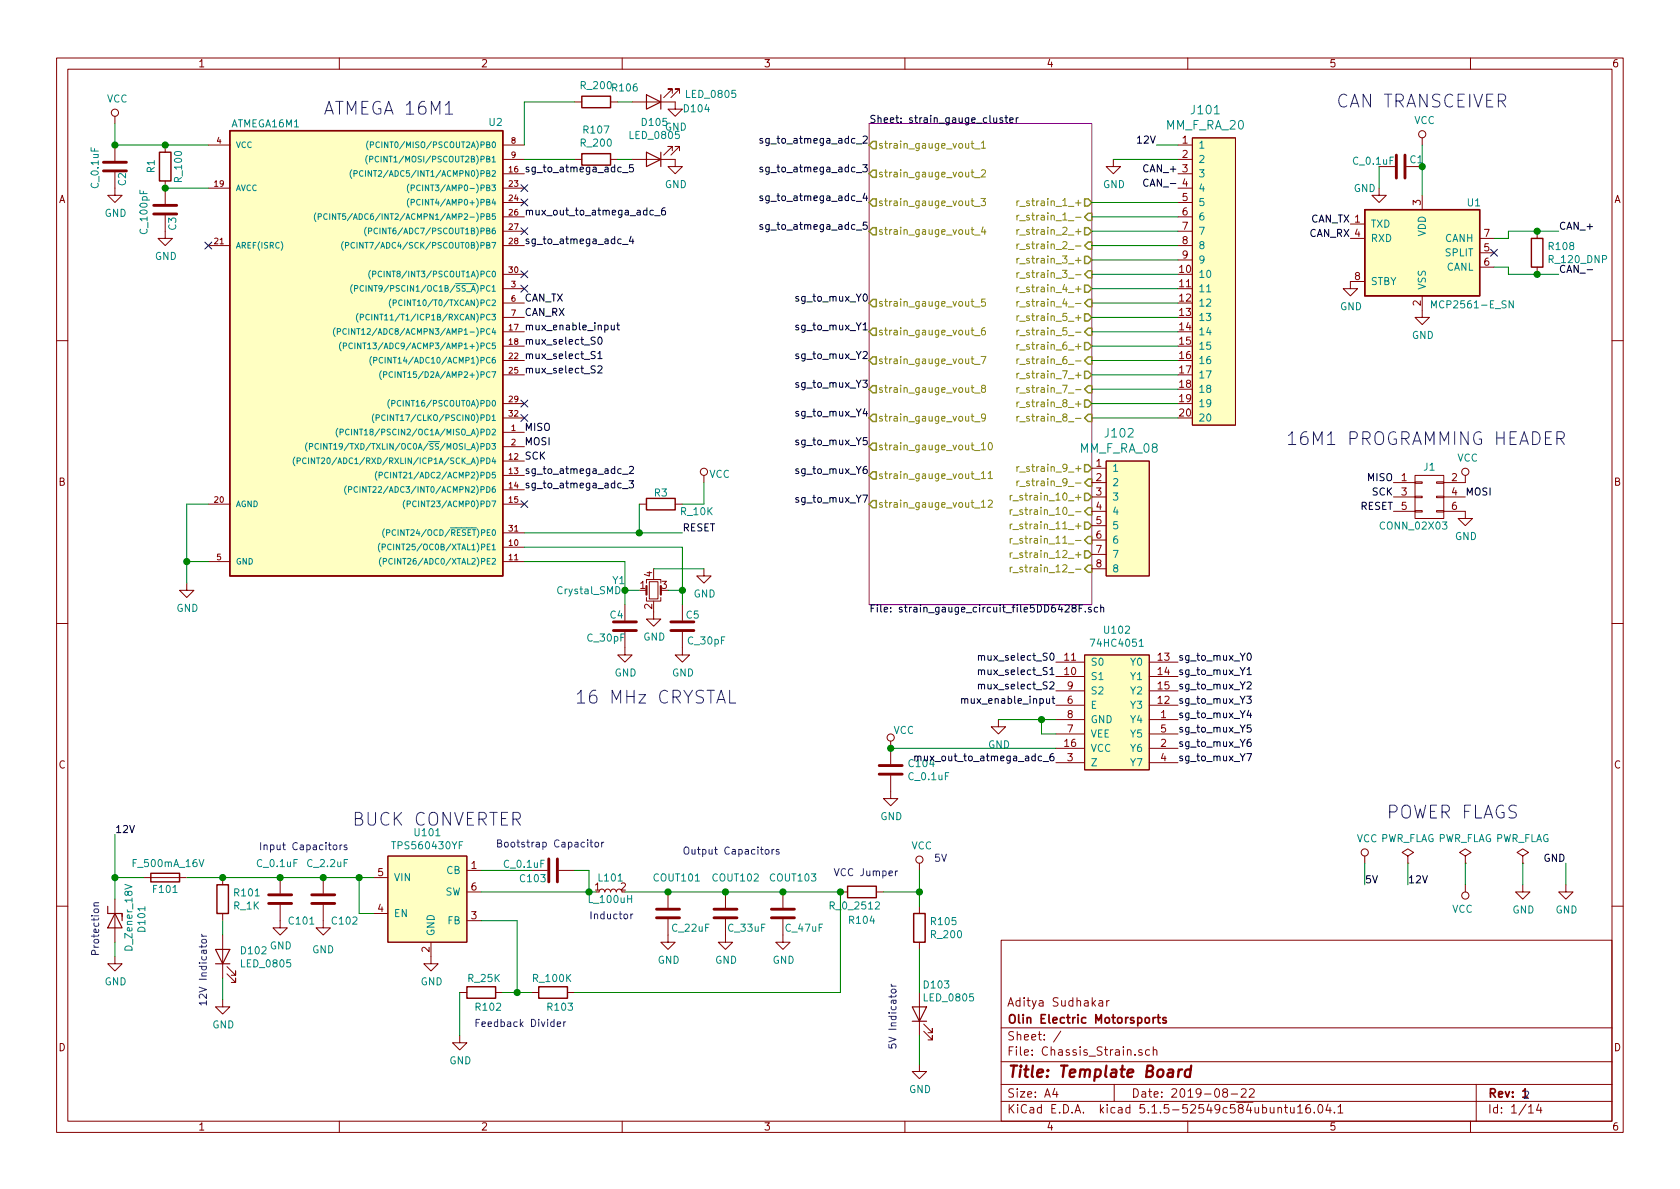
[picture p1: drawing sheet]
<svg xmlns="http://www.w3.org/2000/svg" width="297mm" height="210mm" viewBox="0 0 297 210" stroke-linecap="round" stroke-linejoin="round" font-family="sans-serif">
<defs><g id="words">
<g font-size="3.1" fill="#0000c2">
<text x="57.1" y="20.3">ATMEGA 16M1</text>
<text x="236.2" y="19">CAN TRANSCEIVER</text>
<text x="227.3" y="78.7">16M1 PROGRAMMING HEADER</text>
<text x="101.6" y="124.5">16 MHz CRYSTAL</text>
<text x="62.2" y="146">BUCK CONVERTER</text>
<text x="245.1" y="144.8">POWER FLAGS</text>
</g>
<text font-size="2.8" fill="#840000" x="178" y="190.5">Title: Template Board</text>
<g font-size="2.1" fill="#008484">
<text x="206.2" y="22.9">MM_F_RA_20</text>
<text x="210.8" y="20.2">J101</text>
<text x="195.5" y="77.4">J102</text>
<text x="191" y="80.1">MM_F_RA_08</text>
</g>
<g font-size="2.1" fill="#840000">
<text x="178" y="178">Aditya Sudhakar</text>
<text x="178" y="184">Sheet: /</text>
<text x="178" y="181">Olin Electric Motorsports</text>
<text x="178" y="186.7">File: Chassis_Strain.sch</text>
<text x="178" y="196.9">KiCad E.D.A. kicad 5.1.5-52549c584ubuntu16.04.1</text>
<text x="178" y="194.1">Size: A4</text>
<text x="200" y="194.1">Date: 2019-08-22</text>
<text x="263" y="194.1">Rev: 1</text>
<text x="263" y="196.9">Id: 1/14</text>
</g>
<g font-size="1.8" fill="#840000">
<text x="35" y="11.9">1</text>
<text x="85" y="11.9">2</text>
<text x="135" y="11.9">3</text>
<text x="185" y="11.9">4</text>
<text x="235" y="11.9">5</text>
<text x="285" y="11.9">6</text>
<text x="209.1" y="25.4">1</text>
<text x="209.1" y="27.9">2</text>
<text x="10.4" y="35.9">A</text>
<text x="209.1" y="35.6">5</text>
<text x="285.4" y="35.9">A</text>
<text x="209.1" y="38.1">6</text>
<text x="209.1" y="40.6">7</text>
<text x="251.2" y="36.3" transform="rotate(-90 251.2 36.3)">3</text>
<text x="262.4" y="41.9">7</text>
<text x="209.1" y="43.2">8</text>
<text x="209.1" y="45.7">9</text>
<text x="262.4" y="44.4">5</text>
<text x="262.4" y="47">6</text>
<text x="208.6" y="48.3">10</text>
<text x="208.6" y="50.8">11</text>
<text x="208.6" y="53.3">12</text>
<text x="239.5" y="49.5">8</text>
<text x="208.6" y="55.9">13</text>
<text x="208.6" y="58.4">14</text>
<text x="251.2" y="54.1" transform="rotate(-90 251.2 54.1)">2</text>
<text x="208.6" y="61">15</text>
<text x="208.6" y="63.5">16</text>
<text x="208.6" y="66">17</text>
<text x="208.6" y="68.6">18</text>
<text x="208.6" y="71.1">19</text>
<text x="208.6" y="73.7">20</text>
<text x="193.8" y="82.5">1</text>
<text x="10.4" y="85.9">B</text>
<text x="193.8" y="85.1">2</text>
<text x="193.8" y="87.6">3</text>
<text x="247.8" y="85.1">1</text>
<text x="247.8" y="87.6">3</text>
<text x="256.7" y="85.1">2</text>
<text x="256.7" y="87.6">4</text>
<text x="285.4" y="85.9">B</text>
<text x="193.8" y="90.2">4</text>
<text x="193.8" y="92.7">5</text>
<text x="193.8" y="95.2">6</text>
<text x="247.8" y="90.2">5</text>
<text x="256.7" y="90.2">6</text>
<text x="193.8" y="97.8">7</text>
<text x="193.8" y="100.3">8</text>
<text x="113.2" y="104.1">1</text>
<text x="115.3" y="107.7" transform="rotate(-90 115.3 107.7)">2</text>
<text x="115.3" y="102" transform="rotate(-90 115.3 102)">4</text>
<text x="117" y="104.1">3</text>
<text x="188.3" y="119.4">10</text>
<text x="188.3" y="116.8">11</text>
<text x="204.8" y="116.8">13</text>
<text x="204.8" y="119.4">14</text>
<text x="188.7" y="124.5">6</text>
<text x="188.7" y="121.9">9</text>
<text x="204.8" y="124.5">12</text>
<text x="204.8" y="121.9">15</text>
<text x="188.7" y="129.5">7</text>
<text x="188.7" y="127">8</text>
<text x="205.3" y="127">1</text>
<text x="205.3" y="129.5">5</text>
<text x="10.4" y="135.9">C</text>
<text x="188.3" y="132.1">16</text>
<text x="188.7" y="134.6">3</text>
<text x="205.3" y="132.1">2</text>
<text x="205.3" y="134.6">4</text>
<text x="285.4" y="135.9">C</text>
<text x="66.8" y="154.9">5</text>
<text x="83.3" y="153.7">1</text>
<text x="66.8" y="161.3">4</text>
<text x="83.3" y="157.5">6</text>
<text x="105.2" y="157.5">1</text>
<text x="83.3" y="162.6">3</text>
<text x="75.9" y="168.4" transform="rotate(-90 75.9 168.4)">2</text>
<text x="10.4" y="185.9">D</text>
<text x="285.4" y="185.9">D</text>
<text x="35" y="199.9">1</text>
<text x="85" y="199.9">2</text>
<text x="135" y="199.9">3</text>
<text x="185" y="199.9">4</text>
<text x="235" y="199.9">5</text>
<text x="285" y="199.9">6</text>
</g>
<g font-size="1.8" fill="#008484">
<text x="102.8" y="15.8">R_200 R106</text>
<text x="121.5" y="17.3">LED_0805</text>
<text x="18.9" y="18.1">VCC</text>
<text x="40.9" y="22.5">ATMEGA16M1</text>
<text x="86.5" y="22.3">U2</text>
<text x="103.3" y="23.6">R107</text>
<text x="113.6" y="22.3">D105</text>
<text x="117.6" y="23.1">GND</text>
<text x="121.1" y="19.9">D104</text>
<text x="250" y="21.9">VCC</text>
<text x="102.8" y="25.9">R_200</text>
<text x="111.5" y="24.6">LED_0805</text>
<text x="211.8" y="26.3">1</text>
<text x="211.8" y="28.8">2</text>
<text x="239.4" y="29.1">C_0.1uF</text>
<text x="249.3" y="28.9">C1</text>
<text x="17.4" y="33.1" transform="rotate(-90 17.4 33.1)">C_0.1uF</text>
<text x="22.3" y="32.8" transform="rotate(-90 22.3 32.8)">C2</text>
<text x="27.4" y="30.5" transform="rotate(-90 27.4 30.5)">R1</text>
<text x="32.2" y="32.1" transform="rotate(-90 32.2 32.1)">R_100</text>
<text x="117.6" y="33.3">GND</text>
<text x="195" y="33.3">GND</text>
<text x="211.8" y="31.4">3</text>
<text x="211.8" y="33.9">4</text>
<text x="239.3" y="34">GND</text>
<text x="18.5" y="38.3">GND</text>
<text x="26.1" y="41.2" transform="rotate(-90 26.1 41.2)">C_100pF</text>
<text x="31.2" y="40.7" transform="rotate(-90 31.2 40.7)">C3</text>
<text x="211.8" y="36.4">5</text>
<text x="211.8" y="39">6</text>
<text x="211.8" y="41.5">7</text>
<text x="242.3" y="40.3">TXD</text>
<text x="252.1" y="41.8" transform="rotate(-90 252.1 41.8)">VDD</text>
<text x="259.5" y="36.5">U1</text>
<text x="27.4" y="46">GND</text>
<text x="211.8" y="44.1">8</text>
<text x="211.8" y="46.6">9</text>
<text x="242.3" y="42.8">RXD</text>
<text x="255.5" y="42.8">CANH</text>
<text x="255.6" y="45.3">SPLIT</text>
<text x="255.7" y="47.9">CANL</text>
<text x="274" y="44.2">R108</text>
<text x="274" y="46.5">R_120_DNP</text>
<text x="211.8" y="49.1">10</text>
<text x="211.8" y="51.7">11</text>
<text x="242.3" y="50.4">STBY</text>
<text x="252.1" y="51.3" transform="rotate(-90 252.1 51.3)">VSS</text>
<text x="211.8" y="54.2">12</text>
<text x="211.8" y="56.8">13</text>
<text x="211.8" y="59.3">14</text>
<text x="236.9" y="54.9">GND</text>
<text x="249.6" y="59.9">GND</text>
<text x="253.8" y="54.5">MCP2561-E_SN</text>
<text x="211.8" y="61.8">15</text>
<text x="211.8" y="64.4">16</text>
<text x="211.8" y="66.9">17</text>
<text x="211.8" y="69.5">18</text>
<text x="211.8" y="72">19</text>
<text x="211.8" y="74.5">20</text>
<text x="196.6" y="83.4">1</text>
<text x="251.8" y="83.2">J1</text>
<text x="257.7" y="81.6">VCC</text>
<text x="115.7" y="87.8">R3</text>
<text x="125.4" y="84.5">VCC</text>
<text x="196.6" y="86">2</text>
<text x="196.6" y="88.5">3</text>
<text x="120.4" y="91.1">R_10K</text>
<text x="196.6" y="91.1">4</text>
<text x="196.6" y="93.6">5</text>
<text x="244.3" y="93.6">CONN_02X03</text>
<text x="257.3" y="95.5">GND</text>
<text x="196.6" y="96.1">6</text>
<text x="196.6" y="98.7">7</text>
<text x="196.6" y="101.2">8</text>
<text x="98.7" y="105.1">Crystal_SMD</text>
<text x="108.4" y="103.3">Y1</text>
<text x="122.6" y="105.7">GND</text>
<text x="31.2" y="108.2">GND</text>
<text x="103.9" y="113.5">C_30pF</text>
<text x="107.9" y="109.4">C4</text>
<text x="113.7" y="113.3">GND</text>
<text x="121.4" y="109.4">C5</text>
<text x="121.7" y="114">C_30pF</text>
<text x="195.4" y="112.1">U102</text>
<text x="108.7" y="119.6">GND</text>
<text x="118.8" y="119.6">GND</text>
<text x="192.8" y="117.7">S0</text>
<text x="193.3" y="114.4">74HC4051</text>
<text x="200" y="117.7">Y0</text>
<text x="192.8" y="120.3">S1</text>
<text x="192.8" y="125.3">E</text>
<text x="192.8" y="122.8">S2</text>
<text x="200" y="125.3">Y3</text>
<text x="200" y="120.3">Y1</text>
<text x="200" y="122.8">Y2</text>
<text x="158" y="129.8">VCC</text>
<text x="192.8" y="130.4">VEE</text>
<text x="192.8" y="127.9">GND</text>
<text x="200" y="127.9">Y4</text>
<text x="200" y="130.4">Y5</text>
<text x="160.8" y="138">C_0.1uF</text>
<text x="160.8" y="135.7">C104</text>
<text x="174.7" y="132.3">GND</text>
<text x="192.8" y="133">VCC</text>
<text x="192.8" y="135.5">Z</text>
<text x="200" y="133">Y6</text>
<text x="200" y="135.5">Y7</text>
<text x="73.5" y="147.9">U101</text>
<text x="155.7" y="145">GND</text>
<text x="239.9" y="148.9">VCC PWR_FLAG PWR_FLAG PWR_FLAG</text>
<text x="23.7" y="153.3">F_500mA_16V</text>
<text x="45.6" y="153.3">C_0.1uF</text>
<text x="54.5" y="153.3">C_2.2uF</text>
<text x="69.6" y="155.8">VIN</text>
<text x="69.8" y="150.2">TPS560430YF</text>
<text x="79" y="154.6">CB</text>
<text x="89.3" y="153.5">C_0.1uF</text>
<text x="105.9" y="155.9">L101</text>
<text x="115.7" y="155.9">COUT101</text>
<text x="126.1" y="155.9">COUT102</text>
<text x="136.3" y="155.9">COUT103</text>
<text x="161.1" y="150.2">VCC</text>
<text x="27.2" y="157.9">F101</text>
<text x="41.3" y="160.8">R_1K</text>
<text x="41.6" y="158.5">R101</text>
<text x="78.7" y="158.4">SW</text>
<text x="92.1" y="156">C103</text>
<text x="104.3" y="159.7">L_100uH</text>
<text x="109.8" y="157.5">2</text>
<text x="147.1" y="160.8">R_0_2512</text>
<text x="256.7" y="161.4">VCC</text>
<text x="267.4" y="161.5">GND</text>
<text x="275" y="161.5">GND</text>
<text x="23.4" y="167.9" transform="rotate(-90 23.4 167.9)">D_Zener_18V</text>
<text x="25.7" y="164.7" transform="rotate(-90 25.7 164.7)">D101</text>
<text x="47.7" y="167.9">GND</text>
<text x="51.2" y="163.5">C101</text>
<text x="58.8" y="163.5">C102</text>
<text x="69.6" y="162.2">EN</text>
<text x="76.8" y="165.6" transform="rotate(-90 76.8 165.6)">GND</text>
<text x="79.2" y="163.4">FB</text>
<text x="118.9" y="164.8">C_22uF</text>
<text x="128.8" y="164.8">C_33uF</text>
<text x="139" y="164.8">C_47uF</text>
<text x="150.3" y="163.4">R104</text>
<text x="164.7" y="163.6">R105</text>
<text x="164.7" y="165.9">R_200</text>
<text x="42.7" y="168.8">D102</text>
<text x="42.8" y="171.1">LED_0805</text>
<text x="55.2" y="168.6">GND</text>
<text x="82.8" y="173.7">R_25K</text>
<text x="94.4" y="173.7">R_100K</text>
<text x="116.3" y="170.4">GND</text>
<text x="126.4" y="170.4">GND</text>
<text x="136.6" y="170.4">GND</text>
<text x="18.5" y="174.2">GND</text>
<text x="74.4" y="174.2">GND</text>
<text x="84.2" y="178.7">R102</text>
<text x="96.9" y="178.7">R103</text>
<text x="163.5" y="174.8">D103</text>
<text x="163.6" y="177.1">LED_0805</text>
<text x="37.5" y="181.9">GND</text>
<text x="79.5" y="188.2">GND</text>
<text x="160.7" y="193.3">GND</text>
</g>
<g font-size="1.8">
<text x="153.7" y="21.7">Sheet: strain_gauge_cluster</text>
<text x="135.8" y="25.4">sg_to_atmega_adc_2</text>
<text x="201.3" y="25.4">12V</text>
<text x="92.7" y="30.5">sg_to_atmega_adc_5</text>
<text x="135.8" y="30.5">sg_to_atmega_adc_3</text>
<text x="135.8" y="35.6">sg_to_atmega_adc_4</text>
<text x="202.4" y="30.5">CAN_+ 3</text>
<text x="202.9" y="33">CAN_- 4</text>
<text x="92.7" y="38.1">mux_out_to_atmega_adc_6</text>
<text x="135.8" y="40.6">sg_to_atmega_adc_5</text>
<text x="231.5" y="41.9">CAN_RX 4</text>
<text x="231.7" y="39.4">CAN_TX 1</text>
<text x="275.6" y="40.6">CAN_+</text>
<text x="92.7" y="43.2">sg_to_atmega_adc_4</text>
<text x="92.7" y="53.3">CAN_TX</text>
<text x="141.2" y="53.3">sg_to_mux_Y0</text>
<text x="275.6" y="48.3">CAN_-</text>
<text x="92.7" y="55.9">CAN_RX</text>
<text x="92.7" y="58.4">mux_enable_input</text>
<text x="141.2" y="58.4">sg_to_mux_Y1</text>
<text x="92.7" y="61">mux_select_S0</text>
<text x="92.7" y="63.5">mux_select_S1</text>
<text x="141.2" y="63.5">sg_to_mux_Y2</text>
<text x="92.7" y="66">mux_select_S2</text>
<text x="141.2" y="68.6">sg_to_mux_Y3</text>
<text x="92.7" y="76.2">MISO</text>
<text x="141.2" y="73.7">sg_to_mux_Y4</text>
<text x="92.7" y="78.7">MOSI</text>
<text x="92.7" y="81.3">SCK</text>
<text x="92.7" y="83.8">sg_to_atmega_adc_2</text>
<text x="141.2" y="78.7">sg_to_mux_Y5</text>
<text x="141.2" y="83.8">sg_to_mux_Y6</text>
<text x="92.7" y="86.4">sg_to_atmega_adc_3</text>
<text x="141.2" y="88.9">sg_to_mux_Y7</text>
<text x="241.9" y="85.1">MISO</text>
<text x="242.6" y="87.6">SCK</text>
<text x="259.1" y="87.6">MOSI</text>
<text x="120.6" y="94">RESET</text>
<text x="240.5" y="90.2">RESET</text>
<text x="153.7" y="108.3">File: strain_gauge_circuit_file5DD6428F.sch</text>
<text x="173.9" y="116.8">mux_select_S0</text>
<text x="173.9" y="119.4">mux_select_S1</text>
<text x="208.3" y="116.8">sg_to_mux_Y0</text>
<text x="208.3" y="119.4">sg_to_mux_Y1</text>
<text x="171.2" y="124.5">mux_enable_input</text>
<text x="173.9" y="121.9">mux_select_S2</text>
<text x="208.3" y="121.9">sg_to_mux_Y2</text>
<text x="208.3" y="124.5">sg_to_mux_Y3</text>
<text x="208.3" y="127">sg_to_mux_Y4</text>
<text x="208.3" y="129.5">sg_to_mux_Y5</text>
<text x="163.5" y="134.6">mux_out_to_atmega_adc_6</text>
<text x="208.3" y="132.1">sg_to_mux_Y6</text>
<text x="208.3" y="134.6">sg_to_mux_Y7</text>
<text x="20.3" y="147.3">12V</text>
<text x="272.9" y="152.4">GND</text>
<text x="241.3" y="156.2">5V</text>
<text x="248.9" y="156.2">12V</text>
</g>
<g font-size="1.8" fill="#848400">
<text x="155.2" y="26.3">strain_gauge_vout_1</text>
<text x="155.2" y="31.4">strain_gauge_vout_2</text>
<text x="155.2" y="36.4">strain_gauge_vout_3</text>
<text x="155.2" y="41.5">strain_gauge_vout_4</text>
<text x="181.1" y="36.4">r_strain_1_+</text>
<text x="181.1" y="41.5">r_strain_2_+</text>
<text x="181.5" y="39">r_strain_1_-</text>
<text x="181.1" y="46.6">r_strain_3_+</text>
<text x="181.5" y="44.1">r_strain_2_-</text>
<text x="181.1" y="51.7">r_strain_4_+</text>
<text x="181.5" y="49.1">r_strain_3_-</text>
<text x="155.2" y="54.2">strain_gauge_vout_5</text>
<text x="155.2" y="59.3">strain_gauge_vout_6</text>
<text x="181.1" y="56.8">r_strain_5_+</text>
<text x="181.5" y="54.2">r_strain_4_-</text>
<text x="181.5" y="59.3">r_strain_5_-</text>
<text x="155.2" y="64.4">strain_gauge_vout_7</text>
<text x="181.1" y="61.8">r_strain_6_+</text>
<text x="181.5" y="64.4">r_strain_6_-</text>
<text x="155.2" y="69.5">strain_gauge_vout_8</text>
<text x="181.1" y="66.9">r_strain_7_+</text>
<text x="181.5" y="69.5">r_strain_7_-</text>
<text x="155.2" y="74.5">strain_gauge_vout_9</text>
<text x="181.1" y="72">r_strain_8_+</text>
<text x="181.5" y="74.5">r_strain_8_-</text>
<text x="155.2" y="79.6">strain_gauge_vout_10</text>
<text x="181.1" y="83.4">r_strain_9_+</text>
<text x="155.2" y="84.7">strain_gauge_vout_11</text>
<text x="155.2" y="89.8">strain_gauge_vout_12</text>
<text x="180.1" y="88.5">r_strain_10_+</text>
<text x="181.5" y="86">r_strain_9_-</text>
<text x="180.1" y="93.6">r_strain_11_+</text>
<text x="180.5" y="91.1">r_strain_10_-</text>
<text x="180.1" y="98.7">r_strain_12_+</text>
<text x="180.5" y="96.1">r_strain_11_-</text>
<text x="180.5" y="101.2">r_strain_12_-</text>
</g>
<g font-size="1.8" fill="#0000c2">
<text x="87.6" y="149.9">Bootstrap Capacitor</text>
<text x="45.7" y="150.3">Input Capacitors</text>
<text x="120.6" y="151.1">Output Capacitors</text>
<text x="147.3" y="154.9">VCC Jumper</text>
<text x="165.1" y="152.4">5V</text>
<text x="104.1" y="162.6">Inductor</text>
<text x="17.5" y="169.2" transform="rotate(-90 17.5 169.2)">Protection</text>
<text x="36.6" y="178" transform="rotate(-90 36.6 178)">12V Indicator</text>
<text x="83.8" y="181.6">Feedback Divider</text>
<text x="158.5" y="185.7" transform="rotate(-90 158.5 185.7)">5V Indicator</text>
<text x="269.2" y="194.3">2</text>
</g>
<g font-size="1.4" fill="#840000">
<text x="38.4" y="25.4">4</text>
<text x="90.4" y="25.4">8</text>
<text x="90.4" y="27.9">9</text>
<text x="37.9" y="33">19</text>
<text x="90" y="30.5">16</text>
<text x="90" y="33">23</text>
<text x="90" y="35.6">24</text>
<text x="90" y="38.1">26</text>
<text x="90" y="40.6">27</text>
<text x="37.9" y="43.2">21</text>
<text x="90" y="43.2">28</text>
<text x="90" y="48.3">30</text>
<text x="90.4" y="50.8">3</text>
<text x="90.4" y="53.3">6</text>
<text x="90" y="58.4">17</text>
<text x="90.4" y="55.9">7</text>
<text x="90" y="61">18</text>
<text x="90" y="63.5">22</text>
<text x="90" y="66">25</text>
<text x="90" y="71.1">29</text>
<text x="90" y="73.7">32</text>
<text x="90.4" y="76.2">1</text>
<text x="90" y="81.3">12</text>
<text x="90" y="83.8">13</text>
<text x="90.4" y="78.7">2</text>
<text x="37.9" y="88.9">20</text>
<text x="90" y="86.4">14</text>
<text x="90" y="88.9">15</text>
<text x="90" y="94">31</text>
<text x="38.4" y="99.1">5</text>
<text x="90" y="96.5">10</text>
<text x="90" y="99.1">11</text>
</g>
<g font-size="1.4" fill="#008484">
<text x="41.7" y="26.2">VCC</text>
<text x="67.1" y="26.2">(PCINT0/MISO/PSCOUT2A)PB0</text>
<text x="67.1" y="28.7">(PCINT1/MOSI/PSCOUT2B)PB1</text>
<text x="41.7" y="33.8">AVCC</text>
<text x="65.1" y="31.2">(PCINT2/ADC5/INT1/ACMPN0)PB2</text>
<text x="74.4" y="33.8">(PCINT3/AMP0-)PB3</text>
<text x="60.3" y="38.9">(PCINT5/ADC6/INT2/ACMPN1/AMP2-)PB5</text>
<text x="66.8" y="41.4">(PCINT6/ADC7/PSCOUT1B)PB6</text>
<text x="74" y="36.3">(PCINT4/AMP0+)PB4</text>
<text x="41.7" y="43.9">AREF(ISRC)</text>
<text x="63.4" y="43.9">(PCINT7/ADC4/SCK/PSCOUT0B)PB7</text>
<text x="65.2" y="51.6">(PCINT9/PSCIN1/OC1B/SS_A)PC1</text>
<text x="67.6" y="49">(PCINT8/INT3/PSCOUT1A)PC0</text>
<text x="63" y="59.2">(PCINT12/ADC8/ACMPN3/AMP1-)PC4</text>
<text x="66.3" y="56.6">(PCINT11/T1/ICP1B/RXCAN)PC3</text>
<text x="71.1" y="54.1">(PCINT10/T0/TXCAN)PC2</text>
<text x="63.6" y="61.7">(PCINT13/ADC9/ACMP3/AMP1+)PC5</text>
<text x="68" y="64.3">(PCINT14/ADC10/ACMP1)PC6</text>
<text x="70" y="66.8">(PCINT15/D2A/AMP2+)PC7</text>
<text x="70.3" y="71.9">(PCINT16/PSCOUT0A)PD0</text>
<text x="62.7" y="77">(PCINT18/PSCIN2/OC1A/MISO_A)PD2</text>
<text x="68.5" y="74.4">(PCINT17/CLKO/PSCIN0)PD1</text>
<text x="56.4" y="82">(PCINT20/ADC1/RXD/RXLIN/ICP1A/SCK_A)PD4</text>
<text x="58.2" y="79.5">(PCINT19/TXD/TXLIN/OC0A/SS/MOSI_A)PD3</text>
<text x="41.7" y="89.7">AGND</text>
<text x="64.3" y="87.1">(PCINT22/ADC3/INT0/ACMPN2)PD6</text>
<text x="68.8" y="84.6">(PCINT21/ADC2/ACMP2)PD5</text>
<text x="73" y="89.7">(PCINT23/ACMP0)PD7</text>
<text x="69.8" y="94.7">(PCINT24/OCD/RESET)PE0</text>
<text x="41.7" y="99.8">GND</text>
<text x="69.2" y="97.3">(PCINT25/OC0B/XTAL1)PE1</text>
<text x="69.3" y="99.8">(PCINT26/ADC0/XTAL2)PE2</text>
</g>
</g></defs>
<g fill="none" stroke="#840000" stroke-width=".18">
<path d="M10 10.3h277v189.9h-277zM12 12.2h273v186.1h-273zM60 10.3v1.9M101.6 18h1.3M107.9 18h1.3M110 10.3v1.9M111.8 18h7.6v1.3h1.2l-1.2 1.3-1.3-1.3h1.3M118.9 16.5v-.8h-.8h.8l-1.6 1.6M120.1 16.5v-.8h-.7h.7l-1.5 1.6M160 10.3v1.9M210 10.3v1.9M260 10.3v1.9"/>
<path d="M20.3 30.5v4h1.3l-1.3 1.3-1.3-1.3h1.3M20.3 20.6v1.2M20.3 25.6v2.8M29.2 38.1v4.1h1.3l-1.3 1.2-1.3-1.2h1.3M29.2 25.6v1.3M29.2 32v4.1M36.8 25.6h3.8M36.8 33.3h3.8M88.9 25.6h3.8M88.9 28.2h3.8M88.9 30.7h3.8M88.9 33.3h3.8"/>
<path d="M88.9 35.8h3.8M88.9 38.3h3.8M101.6 28.2h1.3M107.9 28.2h1.3M111.8 28.2h7.6v1.3h1.2l-1.2 1.2-1.3-1.2h1.3M118.9 26.7v-.8h-.8h.8l-1.6 1.5M120.1 26.7v-.8h-.7h.7l-1.5 1.5M196.8 28.2v1.3h1.3l-1.3 1.2-1.2-1.2h1.2M208.3 25.6h2.5M208.3 28.2h2.5M208.3 30.7h2.5M208.3 33.3h2.5"/>
<path d="M208.3 35.8h2.5M208.3 38.3h2.5M210.8 24.4h7.6v50.8h-7.6zM238.8 39.6h2.5M243.8 33.3v1.2h1.3l-1.3 1.3-1.2-1.3h1.2M248.7 29.5h2.8M251.5 24.4v1.2M251.5 34.5v2.6M36.8 43.4h3.8M88.9 40.9h3.8M88.9 43.4h3.8M88.9 58.7h3.8"/>
<path d="M88.9 51h3.8M88.9 48.5h3.8M88.9 53.6h3.8M88.9 56.1h3.8M208.3 40.9h2.5M208.3 43.4h2.5M208.3 46h2.5M238.8 42.2h2.5M241.3 49.8h-2.5v1.2h1.2l-1.2 1.3-1.3-1.3h1.3M251.5 52.3v3.8h1.2l-1.2 1.3-1.3-1.3h1.3M261.6 42.2h2.6M261.6 44.7h2.6"/>
<path d="M261.6 47.2h2.6M271.8 40.9v1.3M271.8 47.2v1.3M10 60.2h2M88.9 76.4h3.8M88.9 61.2h3.8M88.9 79h3.8M88.9 63.7h3.8M88.9 66.3h3.8M88.9 71.4h3.8M88.9 73.9h3.8M285 60.2h2"/>
<path d="M36.8 89.1h3.8M36.8 99.3h3.8M88.9 89.1h3.8M88.9 96.8h3.8M88.9 99.3h3.8M88.9 81.5h3.8M88.9 84.1h3.8M88.9 86.6h3.8M88.9 94.2h3.8M113 89.1h1.3M119.4 89.1h1.2M124.5 84.1v1.2"/>
<path d="M193 82.8h2.6M193 85.3h2.6M193 87.9h2.6M193 90.4h2.6M193 93h2.6M193 95.5h2.6M193 98h2.6M195.6 81.5h7.6v20.3h-7.6zM246.4 85.3h3.8M246.4 87.9h3.8M246.4 90.4h3.8M250.2 90.3h1.3v.2h-1.3z"/>
<path d="M250.2 87.8h1.3v.2h-1.3zM250.2 85.2h1.3v.3h-1.3zM250.2 84.1h5.1v7.6h-5.1zM254 90.3h1.3v.2h-1.3zM254 87.8h1.3v.2h-1.3zM254 85.2h1.3v.3h-1.3zM255.3 90.4h3.8v1.3h1.2l-1.2 1.3-1.3-1.3h1.3M255.3 87.9h3.8M259.1 84.1v1.2h-3.8M10 110.3h2M33 103.1v1.3h1.3l-1.3 1.3-1.3-1.3h1.3M110.5 111.8v4h1.3l-1.3 1.3-1.3-1.3h1.3"/>
<path d="M110.5 106.9v2.8M114.3 105.7v.6h2.5v-.6M114.3 103.1v-.6h2.5v.6M114.8 102.9h1.5v3h-1.5zM115.6 108.2v1.3h1.2l-1.2 1.2-1.3-1.2h1.3M120.6 111.8v4h1.3l-1.3 1.3-1.2-1.3h1.2M120.6 106.9v2.8M124.5 100.6v1.2h1.2l-1.2 1.3-1.3-1.3h1.3M186.7 119.6h5.1M186.7 117.1h5.1M191.8 115.8h11.4v20.3h-11.4zM193 100.6h2.6"/>
<path d="M203.2 119.6h5.1M203.2 117.1h5.1M285 110.3h2M157.5 137.2v4h1.2l-1.2 1.3-1.3-1.3h1.3M157.5 131.1v4M176.5 127.2v1.3h1.3l-1.3 1.3-1.2-1.3h1.2M186.7 127.2h5.1M186.7 124.7h5.1M186.7 122.2h5.1M186.7 132.3h5.1M186.7 134.9h5.1M186.7 129.8h5.1"/>
<path d="M203.2 127.2h5.1M203.2 124.7h5.1M203.2 122.2h5.1M203.2 132.3h5.1M203.2 134.9h5.1M203.2 129.8h5.1M20.3 159v7.6M25.4 155.2h7.6M39.4 155.2v1.3M49.5 155.2v2.8M57.1 155.2v2.8M66 155.2h2.6"/>
<path d="M68.6 151.4h13.9v15.2h-13.9zM82.5 153.9h2.6M82.5 157.7h2.6M94 153.9h2.8M98.8 153.9h2.8M105.9 157.7l.1-.3 .3-.2 .5 .1 .1 .4 .2-.3 .2-.2 .5 .1 .1 .4 .2-.3 .3-.2 .4 .1 .2 .4 .2-.4 .4-.1 .3 .2 .1 .3M118.1 157.7v2.8M128.3 157.7v2.8M138.4 157.7v2.8M148.6 157.7h1.3M154.9 157.7h1.3M162.6 152.6v1.3"/>
<path d="M241.3 151.4v1.2M248.9 151.4l1-.7-1-.6-1 .6 1 .7v1.2M248.9 152.6h.1M259.1 151.4l1-.7-1-.6-1 .6 1 .7v1.2M259.1 152.6h.1M259.1 156.5v1.2M269.2 151.4l1.1-.7-1.1-.6-1 .6 1 .7v1.2M269.2 152.6h.1M269.2 156.5v1.2h1.3l-1.3 1.3-1.2-1.3h1.2M276.9 156.5v1.2h1.2l-1.2 1.3-1.3-1.3h1.3M10 160.2h2M20.3 169.2v1.2h1.3l-1.3 1.3-1.3-1.3h1.3"/>
<path d="M39.4 176.8v1.2h1.2l-1.2 1.3-1.3-1.3h1.3M39.4 161.5v1.3M39.4 165.3v7.7M40.1 172.2l1.6 1.5v-.7v.7h-.8M40.1 170.9l1.6 1.6v-.8v.8h-.8M49.5 160v4.1h1.3l-1.3 1.2-1.2-1.2h1.2M57.1 160v4.1h1.3l-1.3 1.2-1.2-1.2h1.2M66 161.5h2.6M68.6 161.5h.1M76.2 166.6v3.8h1.3l-1.3 1.3-1.3-1.3h1.3M81.3 175.5h1.2M82.5 162.8h2.6"/>
<path d="M87.6 175.5h1.3M94 175.5h1.2M100.3 175.5h1.3M118.1 162.6v4h1.3l-1.3 1.3-1.3-1.3h1.3M128.3 162.6v4h1.2l-1.2 1.3-1.3-1.3h1.3M138.4 162.6v4h1.3l-1.3 1.3-1.2-1.3h1.2M162.6 160.3v1.2M162.6 166.6v1.3M162.6 175.5v7.6M177 166.3h108v32h-108zM194.3 177h.6l.1 .9M195 177.3l-.5 .1-.2 .2 .2 .3 .5-.1"/>
<path d="M195.7 176.9v1M196.1 176.9l-.4 .3M285 160.2h2M60 198.3v1.9M81.3 183.1v1.3h1.2l-1.2 1.3-1.3-1.3h1.3M110 198.3v1.9M160 198.3v1.9M162.6 188.2v1.3h1.2l-1.2 1.2-1.3-1.2h1.3M163.3 182.4l1.5 1.5v-.8v.8h-.7M163.3 181.1l1.5 1.5v-.7v.7h-.7M177 194.8h108M177 191.8h108"/>
<path d="M177 187.8h108M177 181.8h108M186.5 192.5l-.4 1h1M186.8 193v1M187.6 182.3l-1.3 2M197 191.8v3M201.9 185.7a.37 .37 0 0 0-.6 .1l.1 .2 .5 .2 .1 .1-.2 .3-.5-.1M203.3 185.7l-.5-.1-.3 .3 .1 .6 .2 .1 .5-.1M203.9 185.7h.1a.37 .37 0 0 1 .5 .1v.8M203.9 185.1v1.5M210 198.3v1.9M216.5 193.2l-.3-.3 .1-.2a.48 .48 0 0 1 .6-.1l.1 .2-.1 .3-.6 .1a.48 .48 0 0 0 0 .7l.2 .1 .5-.1v-.4l-.2-.3"/>
<path d="M217.7 193.5h1.1M219.5 192.7l.2-.2h.3l.3 .2v.3v.2l-.9 .8h.9M220.9 192.7l.2-.2h.4l.2 .2 .1 .3-1 1h1M226 196l.2-.2 .3 .1 .1 .9M227.1 195.8h.6M227.3 195.3v1.3l.4 .2M228.2 195.8v.9l.4 .1 .2-.1M228.8 195.8v1M229.4 195.8l.5-.5v1.5M229.4 196.8h.9M231.6 195.3a.59 .59 0 0 0-.7 .7v.7l.3 .1 .4-.1 .1-.5-.1-.2-.4-.1-.3 .3M232.4 196.7v.1"/>
<path d="M233.1 195.5l.3-.2a.8 .8 0 0 1 .5 .8 .8 .8 0 0 1-.5 .7l-.3-.1-.1-.4zM234.8 195.2l-.4 1.1h1M235.2 195.8v1M235.9 196.7v.1M236.6 195.8l.4-.5v1.5M236.6 196.8h.8M260 198.3v1.9M261 191.8v6.5M270.3 195.8l.4-.5v1.5M270.3 196.8h.8M272.1 195.2l-.4 1.1h.9M272.4 195.8v1"/>
<circle cx="20.3" cy="19.9" r=".63"/>
<circle cx="251.5" cy="23.7" r=".63"/>
<circle cx="124.5" cy="83.4" r=".63"/>
<circle cx="259.1" cy="83.4" r=".63"/>
<circle cx="157.5" cy="130.4" r=".63"/>
<circle cx="162.6" cy="152" r=".63"/>
<circle cx="241.3" cy="150.7" r=".63"/>
<circle cx="259.1" cy="158.4" r=".63"/>
</g>
<path d="M208.4 189.1l-.1 1.3M209 189.1a.55 .55 0 0 0-.6 .4M210.5 189.2a.68 .68 0 0 0-1 .3v.8l.3 .1 .6-.1M210.6 188.4l-.2 2" fill="none" stroke="#840000" stroke-width=".41"/>
<path d="M203.9 179.9v1M204.3 179.9l-.3 .1-.1 .2M204.6 179.9h.6M204.8 179.4v1.3l.4 .2M206.2 180a.37 .37 0 0 0-.6 .1l.1 .3 .5 .1v.1l-.2 .3-.4-.1" fill="none" stroke="#840000" stroke-width=".3"/>
<path d="M153.7 21.8h39.3v85.1h-39.3z" fill="none" stroke="#840084" stroke-width=".18"/>
<g fill="none" stroke="#000" stroke-width=".18">
<path d="M110.1 30.5h.9M111.9 29.1h-.6v.6l.5-.1 .2 .3v.3l-.2 .2-.5-.1M115.5 37.2h-.4l-.2 .2 .1 .6h.5M115.7 38.1h1M117.6 36.7l-.4 .1a.87 .87 0 0 0 0 1.2l.4-.1v-.5l-.4-.2-.2 .3M134.8 24.5h-.3l-.2 .2 .1 .1 .4 .2v.3h-.5M134.8 29.6h-.3l-.2 .1 .1 .2 .4 .1v.3h-.5M134.8 34.7l-.3-.1-.2 .2 .1 .2 .4 .1v.3h-.5M134.8 39.8l-.3-.1-.2 .2 .1 .2 .4 .1v.3h-.5M152.6 24.2l.5-.2 .2 .2v.2v.2l-.7 .7h.7M152.9 34.2l-.3 .8h.8M177.3 20.9l-.3-.1-.2 .2v.2l.5 .1v.3h-.5"/>
<path d="M177.7 20.8h.5M177.9 20.4v1.1l.3 .2M178.5 21.2l.6-.1v-.2l-.4-.1-.2 .2 .1 .6h.5M179.7 20.8v.9M180 20.8l-.3 .3M203 31.8a.6 .6 0 0 0-.8 .4 .6 .6 0 0 0 .5 .7l.3-.1M105.8 59.7l.2-.1a.67 .67 0 0 1 .5 .6 .67 .67 0 0 1-.5 .7l-.2-.3-.1-.2zM108.1 57.5v.8h.3l.2-.1M108.6 57.5v.8M109 57.5h.5M109.2 57.1v1.1l.3 .1M110.1 43.2h.9"/>
<path d="M111.6 41.8l-.3 .9h.8M111.9 42.3v.8M152.6 58.3h.7M280.6 47.7h1M105.2 62.2l-.5-.1-.2 .3 .1 .3 .6 .2v.4l-.2 .1h-.5M105.7 62.5l.4-.4v1.3M105.7 64.8l.5-.1 .3 .3-.8 1h.8M105.7 63.4h.8M110.1 83.9h.9M110.1 86.4h.9M111.2 85h.8l-.4 .5 .3 .1 .1 .4-.2 .3-.6-.1M111.3 82.6l.5-.1 .2 .3-.8 .9h.8"/>
<path d="M173 116l.2-.1 .3 .1v.8M173 118.6l.2-.1h.3v.8M173 115.9v.9M173 118.5v.8M185.6 119.3h.8M188.3 107.1l.5-.1 .2 .1 .1 .2-.1 .2-.7 .7h.8M189.8 107.5l-.2-.1v-.3l.4-.1 .3 .2-.1 .2-.5 .2-.2 .1 .1 .4 .2 .1h.3l.2-.2v-.3l-.3-.2M190.8 107.6h.4M191.4 107h-.6v1.2M191.9 108.1v.1M192.9 107.4h-.3l-.2 .2 .1 .1 .4 .2v.3h-.5M194.1 107.4h-.4l-.2 .2 .1 .6h.5"/>
<path d="M194.6 107.5l.2-.1h.3v.8M194.6 107v1.2M220.5 118.4l.4-.4v1.3M220.5 119.3h.7M220.6 115.6l.2-.1a.67 .67 0 0 1 .5 .6 .67 .67 0 0 1-.5 .7l-.3-.3v-.2zM161.7 133.8l.2-.1 .3 .1 .1 .7M161.7 133.7v.8M162.3 133.9l.2-.2 .3 .1v.7M170 123.7l.2-.2 .3 .1 .1 .8M170 123.5v.9M170.6 123.7l.2-.2 .3 .1v.8M173 121.1l.2-.1 .3 .1v.7"/>
<path d="M173 121v.8M186 123.5h.5M186.2 123.1v1.1l.3 .2M186.2 133.3h-.2a.79 .79 0 0 0-.1 1.2l.4-.1v-.5l-.4-.1-.3 .2M220.4 123.1h.8l-.4 .5 .4 .1v.4l-.2 .3-.6-.1M220.4 133.3h.9l-.5 1.2M220.5 120.7l.5-.1 .2 .3-.8 .9h.8M220.8 125.6l-.3 .9h.8M221.1 130.7l-.4 .2-.2 .4v.6l.3 .1 .3-.1 .1-.1-.1-.5-.3-.1-.3 .3M221.1 126.1v.8M221.2 128.2h-.7v.6l.5-.1 .2 .2v.3l-.2 .3-.5-.2"/>
</g>
<g fill="none" stroke="#848400" stroke-width=".18">
<path d="M171.7 25.4h.5M171.9 24.9v1.1l.3 .2M172.3 36.5h1M172.3 26.3h1M172.3 31.4h1M173.5 35.1h.7l-.4 .5 .4 .1v.5l-.2 .2-.5-.2M173.5 25.3l.4-.4v1.3M173.5 30.1l.5-.1 .2 .4v.2l-.7 .7h.7M173.5 26.2h.7M179.8 35.5v.9M179.8 38.1v.8M180.2 35.5l-.4 .3"/>
<path d="M180.2 38.1l-.4 .2M180.3 36.5h1M180.3 39h1M172.3 41.6h1M172.3 54.3h1M172.3 59.4h1M173.8 40.1l-.3 .9h.8M174.1 58h-.3a.87 .87 0 0 0 0 1.2l.4-.1v-.5l-.4-.2-.3 .3M174.1 40.6v.8M174.2 52.9h-.6l-.1 .6 .2-.1 .5 .1v.5l-.2 .1-.5-.1M179.8 40.6v.8M179.8 43.1v.9"/>
<path d="M179.8 45.7v.8M179.8 48.2v.9M179.8 50.8v.8M179.8 53.3v.8M179.8 55.8v.9M179.8 58.4v.8M180.2 40.6l-.4 .2M180.2 43.1l-.4 .3M180.2 45.7l-.4 .2M180.2 48.2l-.4 .3M180.2 50.8l-.4 .2M180.2 53.3l-.4 .2"/>
<path d="M180.2 55.8l-.4 .3M180.2 58.4l-.4 .2M180.3 41.6h1M180.3 44.1h1M180.3 46.7h1M180.3 49.2h1M180.3 51.7h1M180.3 54.3h1M180.3 56.8h1M180.3 59.4h1M172.3 64.4h1M172.3 69.5h1"/>
<path d="M172.3 74.6h1M172.3 79.7h1M173.5 63h.8l-.5 1.3M173.5 78.6l.4-.3v1.2M173.5 79.5h.7M173.8 68.7l-.2-.2v-.3l.4-.1 .2 .1v.3l-.6 .2-.1 .2v.3l.3 .2h.2l.2-.2v-.4l-.2-.1M174.2 73.8l-.2 .2-.4-.1-.1-.1 .1-.5 .2-.1h.2l.2 .3a.97 .97 0 0 1-.2 .9l-.4 .1M174.9 78.4l.1-.1a.67 .67 0 0 1 .5 .6 .67 .67 0 0 1-.5 .6l-.3-.4zM179.8 60.9v.9M179.8 63.5v.8M179.8 66v.8M179.8 68.5v.9"/>
<path d="M179.8 71.1v.8M179.8 73.6v.9M180.2 60.9l-.4 .3M180.2 63.5l-.4 .2M180.2 66l-.4 .2M180.2 68.5l-.4 .3M180.2 71.1l-.4 .2M180.2 73.6l-.4 .3M180.3 61.9h1M180.3 64.4h1M180.3 67h1M180.3 69.5h1"/>
<path d="M180.3 72.1h1M180.3 74.6h1M172.3 84.8h1M172.3 89.8h1M173.5 83.7l.4-.3v1.2M173.5 88.8l.4-.4v1.3M173.5 84.6h.7M173.5 89.7h.7M174.7 83.7l.4-.3v1.2M174.7 88.6l.5-.2 .3 .4-.8 .9h.8M174.7 84.6h.8M178.6 87.6v.8"/>
<path d="M178.6 90.1v.9M178.6 92.7v.8M178.6 95.2v.9M178.6 97.8v.8M179 87.6l-.4 .2M179 90.1l-.4 .3M179 92.7l-.4 .2M179 95.2l-.4 .2M179 97.8l-.4 .2M179.1 88.6h1M179.1 91.1h1M179.1 93.6h1"/>
<path d="M179.1 96.2h1M179.1 98.7h1M179.8 82.5v.9M179.8 85.1v.8M180.2 82.5l-.4 .2M180.2 85.1l-.4 .2M180.3 83.5h1M180.3 86h1M178.6 100.3v.8M179 100.3l-.4 .2M179.1 101.3h1"/>
</g>
<g fill="none" stroke="#848400" stroke-width=".25">
<path d="M154.3 25h.6v1.3h-.6l-.6-.7zM154.3 30.1h.6v1.3h-.6l-.6-.7zM154.3 35.2h.6v1.2h-.6l-.6-.6zM191.8 35.2h.6l.6 .6-.6 .6h-.6zM192.4 37.7h.6v1.3h-.6l-.6-.7zM154.3 40.3h.6v1.2h-.6l-.6-.6zM154.3 53h.6v1.2h-.6l-.6-.6zM154.3 58h.6v1.3h-.6l-.6-.6zM191.8 40.3h.6l.6 .6-.6 .6h-.6zM191.8 45.3h.6l.6 .7-.6 .6h-.6zM191.8 50.4h.6l.6 .6-.6 .7h-.6zM191.8 55.5h.6l.6 .6-.6 .7h-.6z"/>
<path d="M192.4 42.8h.6v1.3h-.6l-.6-.7zM192.4 47.9h.6v1.2h-.6l-.6-.6zM192.4 53h.6v1.2h-.6l-.6-.6zM192.4 58h.6v1.3h-.6l-.6-.6zM154.3 63.1h.6v1.3h-.6l-.6-.7zM154.3 68.2h.6v1.3h-.6l-.6-.7zM154.3 73.3h.6v1.2h-.6l-.6-.6zM154.3 78.4h.6v1.2h-.6l-.6-.6zM191.8 60.6h.6l.6 .6-.6 .6h-.6zM191.8 65.7h.6l.6 .6-.6 .6h-.6zM191.8 70.7h.6l.6 .7-.6 .6h-.6zM192.4 63.1h.6v1.3h-.6l-.6-.7z"/>
<path d="M192.4 68.2h.6v1.3h-.6l-.6-.7zM192.4 73.3h.6v1.2h-.6l-.6-.6zM154.3 83.4h.6v1.3h-.6l-.6-.6zM154.3 88.5h.6v1.3h-.6l-.6-.7zM191.8 82.2h.6l.6 .6-.6 .6h-.6zM191.8 87.2h.6l.6 .7-.6 .6h-.6zM191.8 92.3h.6l.6 .7-.6 .6h-.6zM191.8 97.4h.6l.6 .6-.6 .7h-.6zM192.4 84.7h.6v1.3h-.6l-.6-.7zM192.4 89.8h.6v1.3h-.6l-.6-.7zM192.4 94.9h.6v1.2h-.6l-.6-.6zM192.4 99.9h.6v1.3h-.6l-.6-.6z"/>
</g>
<g fill="none" stroke="#840000" stroke-width=".51">
<path d="M18.3 30.2h4.1M18.3 28.7h4.1M27.2 37.8h4M27.2 36.3h4M246.9 27.4v4.1M248.4 27.4v4.1M108.5 111.5h4M108.5 110h4M118.6 111.5h4.1M118.6 110h4.1M155.4 136.9h4.1M155.4 135.4h4.1"/>
<path d="M47.5 159.8h4.1M47.5 158.2h4.1M55.1 159.8h4.1M55.1 158.2h4.1M97 151.9v4.1M98.6 151.9v4.1M116.1 162.3h4M116.1 160.8h4M126.2 162.3h4.1M126.2 160.8h4.1M136.4 162.3h4.1M136.4 160.8h4.1"/>
</g>
<g fill="#ffffc2" stroke="#ffffc2" stroke-width=".18">
<path d="M241.3 37.1h20.3v15.2h-20.3z"/>
<path d="M68.6 151.4h13.9v15.2h-13.9z"/>
<path d="M195.6 81.5h7.6v20.3h-7.6z"/>
<path d="M191.8 115.8h11.4v20.3h-11.4z"/>
<path d="M210.8 24.4h7.6v50.8h-7.6z"/>
<path d="M40.6 23.1h48.3v78.7h-48.3z"/>
</g>
<g fill="none" stroke="#840000" stroke-width=".25">
<path d="M102.9 17h5v2h-5zM28.2 26.9h2v5.1h-2zM40.6 23.1h48.3v78.7h-48.3zM102.9 27.2h5v2h-5zM241.3 37.1h20.3v15.2h-20.3zM270.8 42.2h2v5h-2zM114.3 88.1h5.1v2.1h-5.1zM26.7 154.4h5v1.6h-5zM38.4 156.5h2v5h-2zM149.9 156.7h5v2h-5zM82.5 174.5h5.1v2h-5.1zM95.2 174.5h5.1v2h-5.1z"/>
<path d="M161.5 161.5h2.1v5.1h-2.1z"/>
</g>
<g fill="none" stroke="#008484" stroke-width=".18">
<path d="M55.9 37.6a1.2 1.2 0 0 0 0 1.6M56.3 38.3h.4l.1-.4-.5-.1v1M57.8 37.9a.47 .47 0 0 0-.6 .4 .47 .47 0 0 0 .6 .5v-.1M58.3 37.8v1M59.4 37.8v1l-.6-1v1M59.7 37.8h.6M62.2 30a1.13 1.13 0 0 0 0 1.6M62.6 30.7h.5v-.5h-.5v1M64.2 30.2a.46 .46 0 0 0-.7 .5 .46 .46 0 0 0 .7 .4M64.6 30.2v1M64.9 27.5a1.2 1.2 0 0 0 0 1.5M65.1 24.9a1.2 1.2 0 0 0 0 1.6"/>
<path d="M65.4 28.2l.4-.1 .1-.4-.5-.1v1M65.5 25.6h.5v-.4l-.5-.1v1M67 27.7a.46 .46 0 0 0-.7 .4 .46 .46 0 0 0 .7 .4M67.1 25.2a.46 .46 0 0 0-.6 .1 .46 .46 0 0 0 0 .6l.3 .2 .3-.1M72.3 32.6a1.2 1.2 0 0 0 0 1.5M72.3 35.1a1.2 1.2 0 0 0 0 1.5M72.7 33.2h.5v-.4l-.5-.1v1M72.7 35.8l.5-.1v-.4l-.5-.1v1.1M74.3 32.8a.46 .46 0 0 0-.6 .4 .46 .46 0 0 0 .6 .4M59.3 58a1.13 1.13 0 0 0 0 1.5M59.6 58.6h.5l.1-.4-.6-.1v1M60.7 42.7a1.13 1.13 0 0 0 0 1.6"/>
<path d="M61.1 43.4h.5v-.5h-.5v1M61.2 58.2a.46 .46 0 0 0-.6 .4 .46 .46 0 0 0 .6 .4M61.7 58.1v1M62.3 50.3a1.13 1.13 0 0 0 0 1.6M62.7 42.9a.46 .46 0 0 0-.7 .5 .46 .46 0 0 0 .7 .4M62.7 51h.5v-.4l-.5-.1v1M62.7 58.1v1l-.5-1v1M63.3 55.4a1.13 1.13 0 0 0 0 1.6M63.7 56.1h.5v-.5h-.5v1M64.3 50.6a.46 .46 0 0 0-.7 .4 .46 .46 0 0 0 .7 .4M64.7 50.5v1M64.8 40.2a1.13 1.13 0 0 0 0 1.5"/>
<path d="M65.2 40.9l.4-.1 .1-.4-.5-.1v1M65.3 55.6a.46 .46 0 0 0-.6 .5 .46 .46 0 0 0 .6 .4M65.5 47.8a1.2 1.2 0 0 0 0 1.5M65.7 55.6v1M65.9 48.5l.5-.1v-.4l-.5-.1v1.1M66.8 40.4a.46 .46 0 0 0-.7 .4 .46 .46 0 0 0 .7 .4M67.5 48a.46 .46 0 0 0-.7 .4 .46 .46 0 0 0 .7 .5M69.1 52.9a1.2 1.2 0 0 0 0 1.5M69.5 53.6l.5-.1v-.4l-.5-.1v1M71.1 53.1a.45 .45 0 0 0-.6 .1 .45 .45 0 0 0 0 .6l.3 .2 .3-.1M253.1 54.5v-1.3l.4 .9 .4-.9v1.3M267.6 53.2v1.3l-.8-1.3v1.3"/>
<path d="M54.3 78.3a1.2 1.2 0 0 0 0 1.5M54.7 79l.5-.1v-.4l-.5-.1v1M56.3 78.5a.46 .46 0 0 0-.6 .4 .46 .46 0 0 0 .6 .4M56.7 78.4v1M57.8 78.4v1l-.6-1v1M59.7 75.7a1.13 1.13 0 0 0 0 1.6M60.1 76.4h.5l.1-.4-.6-.1v1M60.3 60.5a1.13 1.13 0 0 0 0 1.5M60.7 61.2l.5-.1v-.4l-.5-.1v1.1M61.7 76a.46 .46 0 0 0-.6 .4 .46 .46 0 0 0 .6 .4M62.2 75.9v1M62.3 60.7a.46 .46 0 0 0-.6 .4 .46 .46 0 0 0 .6 .5"/>
<path d="M62.7 60.6v1.1M63.8 60.6v1.1l-.6-1.1v1.1M65.7 63a1.2 1.2 0 0 0 0 1.6M66.1 63.7h.4l.1-.4-.5-.1v1M66.1 73.2a1.2 1.2 0 0 0 0 1.5M66.5 73.9l.5-.1v-.4l-.5-.1v1.1M67.4 65.6a1.13 1.13 0 0 0 0 1.5M67.7 63.3a.46 .46 0 0 0-.7 .4 .46 .46 0 0 0 .7 .4M67.8 66.3l.5-.1 .1-.4-.6-.1v1M68.1 73.4a.46 .46 0 0 0-.6 .1 .46 .46 0 0 0 0 .6l.3 .3 .3-.1M68.9 70.7a1.13 1.13 0 0 0 0 1.5M69.3 71.3h.4l.1-.4-.5-.1v1"/>
<path d="M69.4 65.8a.46 .46 0 0 0-.6 .4 .46 .46 0 0 0 .6 .4M52.1 80.8a1.13 1.13 0 0 0 0 1.6M52.5 81.5h.5l.1-.5h-.6v1M54.1 81a.46 .46 0 0 0-.6 .5 .46 .46 0 0 0 .6 .4M54.6 81v1M55.6 81v1l-.6-1v1M56 81h.5M61.2 85.9a1.13 1.13 0 0 0 0 1.5M61.6 86.6l.5-.1 .1-.4-.6-.1v1.1M63.2 86.1a.46 .46 0 0 0-.6 .4 .46 .46 0 0 0 .6 .5M63.7 86v1.1M66.6 83.4a1.2 1.2 0 0 0 0 1.5"/>
<path d="M67 84h.5l.1-.4-.6-.1v1M67.2 96.1a1.2 1.2 0 0 0 0 1.5M67.4 98.6a1.13 1.13 0 0 0 0 1.5M67.6 96.7h.4l.1-.4-.5-.1v1M67.8 99.3l.4-.1 .1-.4-.5-.1v1.1M68 93.5a1.13 1.13 0 0 0 0 1.6M68.4 94.2h.4l.1-.5h-.5v1M68.6 83.6a.46 .46 0 0 0-.6 .4 .46 .46 0 0 0 .6 .4M69.2 96.3a.46 .46 0 0 0-.7 .4 .46 .46 0 0 0 .7 .4M69.4 98.8a.46 .46 0 0 0-.7 .4 .46 .46 0 0 0 .7 .5M70 93.7a.46 .46 0 0 0-.7 .5 .46 .46 0 0 0 .7 .4M71.6 88.4a1.2 1.2 0 0 0 0 1.6"/>
<path d="M72 89.1h.5v-.4l-.5-.1v1M201.4 114.3h.8"/>
</g>
<path d="M114.3 103.6v1.6M116.8 103.6v1.6" fill="none" stroke="#840000" stroke-width=".38"/>
<path d="M114.3 16.8l2.5 1.2-2.5 1.3zM116.8 16.8v2.5M114.3 26.9l2.5 1.3-2.5 1.3zM116.8 26.9v2.6M19 160.3v1.2h2.6v.5M20.3 161.5l1.3 2.6h-2.6zM38.1 167.9h2.5l-1.2 2.5zM38.1 170.4h2.5M161.3 178h2.5l-1.2 2.6zM161.3 180.6h2.5" fill="none" stroke="#840000" stroke-width=".2"/>
<g fill="none" stroke="#008400" stroke-width=".18">
<path d="M101.6 18h-8.9v7.6M109.2 18h2.6M20.3 21.8v3.8h16.5M29.2 33.3h7.6M92.7 28.2h8.9M109.2 28.2h2.6M193 38.3h15.3M193 35.8h15.3M196.8 28.2h11.5M204.5 25.6h3.8M243.8 29.5v3.8M251.5 25.6v8.9"/>
<path d="M193 48.5h15.3M193 40.9h15.3M193 51h15.3M193 53.6h15.3M193 56.1h15.3M193 58.7h15.3M193 46h15.3M193 43.4h15.3M264.2 47.2h2.5v1.3h8.9M275.6 40.9h-8.9v1.3h-2.5M193 71.4h15.3M193 61.2h15.3"/>
<path d="M193 63.7h15.3M193 66.3h15.3M193 68.8h15.3M193 73.9h15.3M33 99.3h3.8M36.8 89.1h-3.8v14M92.7 99.3h17.8v7.6M92.7 96.8h27.9v10.1M92.7 94.2h27.9M113 89.1v5.1M124.5 85.3v3.8h-3.9M110.5 104.4h2.5"/>
<path d="M115.6 100.6h8.9M118.1 104.4h2.5M157.5 132.3h29.2M176.5 127.2h10.2M184.1 127.2v2.6h2.6M20.3 155.2h5.1M20.3 147.6v11.4M33 155.2h33M63.5 155.2v6.3h2.5M85.1 157.7h20.3M85.1 153.9h8.9M101.6 153.9h2.5v3.8"/>
<path d="M110.5 157.7h38.1v17.8h-47M156.2 157.7h6.4M162.6 153.9v6.4M241.3 152.6v3.9M248.9 152.6v3.9M259.1 152.6v3.9M269.2 152.6v3.9M276.9 152.6v3.9M20.3 166.6v2.6M39.4 162.8v2.5M39.4 173v3.8M81.3 175.5v7.6"/>
<path d="M85.1 162.8h6.3v12.7M88.9 175.5h5.1M162.6 167.9v7.6M162.6 183.1v5.1"/>
</g>
<g fill="none" stroke="#0000c2" stroke-width=".18">
<path d="M78.7 20.2h1.3M275.3 77.5h.8a.62 .62 0 0 0 .5-.6 .62 .62 0 0 0-.5-.6h-.8v2.3M275.8 77.5l.8 1.1M129 122.1v2.2h1.1M17.4 159.6l-.7 .1-.1 .3 .1 .2M59 149.5l.3-.1 .2 .1v.7l-.3 .1-.3-.3zM60.1 149.4v.9M60.5 149.4l-.4 .3M61.3 149.5l-.3-.1-.2 .2 .1 .2 .4 .1v.3h-.5M103.9 148.5v.1M103.9 148.9v.9M104.3 148.9h.5"/>
<path d="M104.5 148.5v1.1l.3 .2M105.3 149l.3-.1 .2 .3-.1 .5-.3 .1-.2-.1zM106.4 148.9v.9M106.8 148.9l-.4 .3M135.4 150.3l.3-.1 .3 .2-.2 .6h-.3l-.2-.2zM136.5 150.2v.8M136.9 150.2l-.4 .2M137.7 150.3l-.3-.1-.2 .2 .1 .2 .4 .1v.3h-.5M158.3 154v.9M158.7 154l-.4 .2M16.6 160.2h.8M35.7 165.2v.2l.2 .2"/>
<path d="M35.7 165.6h.8M35.8 166.2h.6l.1 .1-.1 .3-.1 .2-.5-.1-.1-.2zM111.5 161.6v.9M111.9 161.6l-.3 .1-.1 .2M157.6 174l.2 .4M157.6 174.4h.8M157.6 175.1l.6-.2 .2 .3v.3l-.6 .1-.2-.2zM98.5 181.1l.6-.1v-.3h-.4l-.2 .2 .1 .6h.5M99.7 180.7v.8M100 180.7l-.3 .2"/>
</g>
<g fill="#008400" stroke="#008400" stroke-width=".25">
<circle cx="91.4" cy="175.5" r=".51"/>
<circle cx="104.1" cy="157.7" r=".51"/>
<circle cx="157.5" cy="132.3" r=".51"/>
<circle cx="148.6" cy="157.7" r=".51"/>
<circle cx="118.1" cy="157.7" r=".51"/>
<circle cx="128.3" cy="157.7" r=".51"/>
<circle cx="138.4" cy="157.7" r=".51"/>
<circle cx="20.3" cy="25.6" r=".51"/>
<circle cx="39.4" cy="155.2" r=".51"/>
<circle cx="33" cy="99.3" r=".51"/>
<circle cx="184.2" cy="127.2" r=".51"/>
<circle cx="29.2" cy="25.6" r=".51"/>
<circle cx="271.8" cy="48.5" r=".51"/>
<circle cx="271.8" cy="40.9" r=".51"/>
<circle cx="29.2" cy="33.3" r=".51"/>
<circle cx="120.7" cy="104.4" r=".51"/>
<circle cx="113" cy="94.2" r=".51"/>
<circle cx="162.6" cy="157.7" r=".51"/>
<circle cx="20.3" cy="155.2" r=".51"/>
<circle cx="49.5" cy="155.2" r=".51"/>
<circle cx="57.2" cy="155.2" r=".51"/>
<circle cx="251.5" cy="29.5" r=".51"/>
<circle cx="63.5" cy="155.2" r=".51"/>
<circle cx="110.5" cy="104.4" r=".51"/>
</g>
<g fill="none" stroke="#000084" stroke-width=".18">
<path d="M92.1 32.7l1.2 1.2M92.1 35.2l1.2 1.2M93.3 32.7l-1.2 1.2M93.3 35.2l-1.2 1.2M36.2 42.8l1.2 1.2M37.4 42.8l-1.2 1.2M92.1 47.9l1.2 1.2M92.1 40.3l1.2 1.2M92.1 50.4l1.2 1.3M93.3 47.9l-1.2 1.2M93.3 40.3l-1.2 1.2M93.3 50.4l-1.2 1.3"/>
<path d="M263.6 44.1l1.2 1.2M264.8 44.1l-1.2 1.2M92.1 70.8l1.2 1.2M92.1 73.3l1.2 1.2M93.3 70.8l-1.2 1.2M93.3 73.3l-1.2 1.2M92.1 88.5l1.2 1.3M93.3 88.5l-1.2 1.3"/>
</g>
<use href="#words"/>
</svg>
